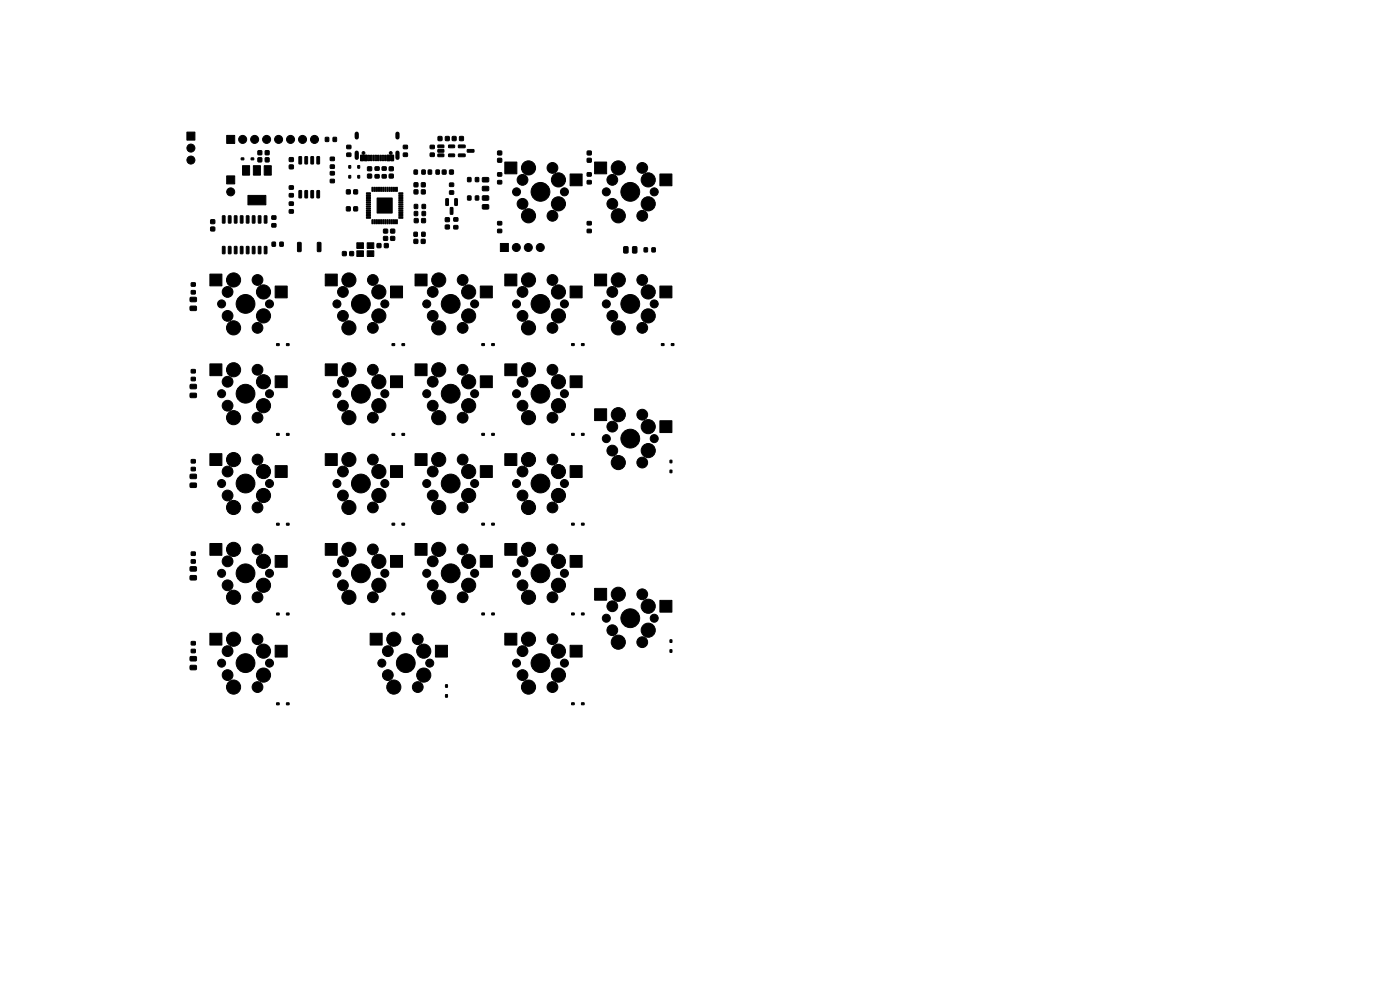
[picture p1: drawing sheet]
<svg xmlns="http://www.w3.org/2000/svg" width="297mm" height="210mm" viewBox="0 0 297 210" stroke-linecap="round" stroke-linejoin="round" font-family="sans-serif">
<g fill="#000" stroke="#000" stroke-width=".21">
<path d="M39.6 28h1.7v1.7h-1.7zM48.1 37.3h1.7v1.7h-1.7zM48.1 28.7h1.7v1.7h-1.7zM51.4 35.2h1.6v2h-1.6zM51.2 33.5h.5v.4h-.5zM53.7 35.2h1.6v2h-1.6zM53.3 33.5h.5v.4h-.5zM54.7 32h.8v.8h-.8zM54.7 33.5h.8v.8h-.8zM56 35.2h1.6v2h-1.6zM56.3 32h.8v.8h-.8zM56.3 33.5h.8v.8h-.8z"/>
<path d="M61.4 33.5h.8v.7h-.8zM61.4 35h.8v.8h-.8zM61.4 39.4h.8v.7h-.8zM63.4 33.2l.6 .1-.1 1.5-.5-.1zM64.7 33.2l.6 .1-.1 1.5-.5-.1zM66 33.2l.5 .1-.1 1.5-.5-.1zM67.2 33.2l.6 .1-.1 1.5-.5-.1zM69 29.2h.7v.8h-.7zM70.1 35h.8v.7h-.8zM70.1 33.4h.8v.6h-.8zM70.1 38.1h.8v.6h-.8zM70.1 36.4h.8v.7h-.8z"/>
<path d="M70.7 29.2h.7v.8h-.7zM73.6 32.5h.8v.7h-.8zM73.6 30.8h.8v.7h-.8zM74 37.2h.4v.6h-.4zM74 35.1h.4v.6h-.4zM75.9 37.2l.4 .1v.5l-.4-.1zM75.9 35.1l.4 .1v.5l-.4-.1zM76.5 32.9h.6v1.2h-.6zM77.3 32.9h.6v1.2h-.6zM78.1 32.9h.3v1.2h-.3zM78 37h.8v.7h-.8zM78 35.4h.8v.8h-.8z"/>
<path d="M78.6 32.9h.3v1.2h-.3zM78.9 39.7l.2 .1-.1 .8h-.1zM79.1 32.9h.3v1.2h-.3zM79.3 39.7l.2 .1-.1 .8h-.1zM79.6 32.9h.3v1.2h-.3zM79.7 39.7l.2 .1-.1 .8h-.1zM80.1 32.9h.3v1.2h-.3zM80.1 39.7l.2 .1v.8h-.2zM79.6 35.4h.8v.7h-.8zM79.6 37.1h.8v.6h-.8zM80.5 39.7l.2 .1v.8h-.2zM80.6 32.9h.3v1.2h-.3z"/>
<path d="M80.9 39.7l.2 .1-.1 .8h-.1zM81.1 32.9h.3v1.2h-.3zM81.3 39.7l.2 .1-.1 .8h-.1zM81.6 32.9h.3v1.2h-.3zM81.7 39.7l.2 .1-.1 .8h-.1zM81.1 35.4h.8v.7h-.8zM81.1 37.1h.8v.6h-.8zM82.1 39.7l.2 .1v.8h-.2zM82.5 39.7l.2 .1v.8h-.2zM82.1 32.9h.6v1.2h-.6zM82.9 39.7l.2 .1v.8h-.2zM82.6 35.4h.8v.8h-.8z"/>
<path d="M82.6 37h.8v.7h-.8zM83.3 39.7l.2 .1-.1 .8h-.1zM82.9 32.9h.6v1.2h-.6zM83.7 39.7l.2 .1-.1 .8h-.1zM84.1 39.7l.2 .1v.8h-.2zM85.6 30.8h.8v.7h-.8zM85.6 32.5h.8v.7h-.8zM87.9 36.1h.6v.8h-.6zM87.9 38.8h.7v.8h-.7zM89.4 38.8h.8v.8h-.8zM89.5 36.1h.7v.8h-.7zM90.9 36.1h.6v.8h-.6z"/>
<path d="M91.3 32.5h.8v.7h-.8zM91.3 30.8h.8v.7h-.8zM92.5 36.1h.7v.8h-.7zM92.9 30.8h1.2l.1 .5h-1.2zM92.9 31.7h1.2l.1 .5-1.2 .1zM92.9 32.7h1.2l.1 .5h-1.2zM93 29h.7v.8h-.7zM94.5 29h.8v.8h-.8zM93.8 36.1h.8v.8h-.8zM95.2 32.7h1.2l.1 .5h-1.3zM95.2 30.8h1.2l.1 .5h-1.3zM96 29h.7v.8h-.7z"/>
<path d="M95.4 38.8h.8v.7h-.8zM95.4 36.1h.8v.8h-.8zM97.3 30.8h1.3l.1 .5h-1.4zM97.3 32.7h1.3l.1 .5h-1.4zM97.5 29h.8v.8h-.8zM99.1 31.7h1.4l.1 .5-1.4 .1zM99.2 37.7h.7v.8h-.7zM100.9 37.7h.6v.8h-.6zM102.4 37.7h1.1l.2 .2v.6l-.2 .1h-1l-.2-.2zM105.6 33.6h.8v.8h-.8zM105.6 32.1h.8v.7h-.8zM105.6 36.7h.8v.6h-.8z"/>
<path d="M105.6 38.3h.8v.7h-.8zM107.1 34.4h2.5v2.5h-2.5zM120.9 36.9h2.6v2.5h-2.6zM124.6 33.6h.8v.8h-.8zM124.6 32.1h.8v.7h-.8zM124.6 36.7h.8v.6h-.8zM124.6 38.3h.8v.7h-.8zM126.1 34.4h2.6v2.5h-2.6zM140 36.9h2.5v2.5h-2.5zM40.6 60h.8v.7h-.8zM44.7 48.2h.8v.8h-.8zM44.7 46.6h.8v.8h-.8z"/>
<path d="M47.2 52.3h.5v1.5h-.5zM47.2 45.8h.5v1.5h-.5zM48.5 52.3h.5l-.1 1.5h-.5zM48.5 45.8h.5l-.1 1.5h-.5zM49.7 52.3h.6l-.1 1.5h-.5zM49.7 45.8h.6l-.1 1.5h-.5zM51 52.3h.6l-.1 1.5h-.5zM51 45.8h.6l-.1 1.5h-.5zM52.3 52.3h.5l-.1 1.5h-.5zM52.3 45.8h.5l-.1 1.5h-.5zM52.6 41.5h3.8v2h-3.8zM53.5 52.3h.6l-.1 1.5h-.5z"/>
<path d="M53.5 45.8h.6l-.1 1.5h-.5zM54.8 52.3h.6l-.1 1.5h-.5zM54.8 45.8h.6l-.1 1.5h-.5zM56.1 52.3h.5v1.5h-.5zM56.1 45.8h.5v1.5h-.5zM57.7 45.8h.8v.7h-.8zM57.7 47.5h.8v.6h-.8zM57.7 51.4h.7v.8h-.7zM59.4 51.4h.7v.8h-.7zM61.4 41.1h.8v.7h-.8zM61.4 42.9h.8v.6h-.8zM61.4 44.5h.8v.7h-.8z"/>
<path d="M63.4 40.4l.6 .1-.1 1.5-.5-.1zM63.2 51.5l.5-.1 .2 .1v1.7l-.1 .2-.7-.1zM64.7 40.4l.6 .1-.1 1.5-.5-.1zM66 40.4l.5 .1-.1 1.5-.5-.1zM67.2 40.4l.6 .1-.1 1.5-.5-.1zM67.4 51.5l.5-.1 .2 .1v1.7l-.1 .2-.7-.1zM72.7 53.4h.7v.8h-.7zM74.2 53.4h.8v.8h-.8zM73.5 40.3h.8v.8h-.8zM73.5 43.9h.8v.8h-.8zM75.7 53.2h1.4v1.2h-1.4zM75.7 51.5h1.4v1.2h-1.4z"/>
<path d="M75.1 40.3h.7v.8h-.7zM75.1 43.9h.7v.8h-.7zM77.7 40.9h.9v.1l-.8 .1zM77.7 41.3h.9v.2h-.8zM77.7 41.7h.9v.2h-.8zM77.7 42.1h.9v.2h-.8zM77.7 42.5h.9v.1l-.8 .1zM77.7 42.9h.9v.1l-.8 .1zM77.7 43.3h.9v.2h-.8zM77.7 43.7h.9v.2h-.8zM77.7 44.1h.9v.2h-.8zM77.7 44.5h.9v.1l-.8 .1z"/>
<path d="M77.7 44.9h.9v.1l-.8 .1zM77.7 45.3h.9v.2h-.8zM77.7 45.7h.9v.2h-.8zM77.7 46.1h.9v.2h-.8zM77.9 53.2h1.4v1.2h-1.4zM77.9 51.5h1.4v1.2h-1.4zM78.9 46.6h.2l-.1 .9-.1-.1zM79.3 46.6h.2l-.1 .9-.1-.1zM79.7 46.6h.2l-.1 .9-.1-.1zM80 42h3.2v3.2h-3.2zM80.1 46.6h.2v.9l-.2-.1zM80.5 46.6h.2v.9l-.2-.1z"/>
<path d="M80 51.7h.8v.8h-.8zM80.9 46.6h.2l-.1 .9-.1-.1zM81.3 46.6h.2l-.1 .9-.1-.1zM81.7 46.6h.2l-.1 .9-.1-.1zM81.4 48.6h.8v.8h-.8zM81.4 50.2h.8v.8h-.8zM82.1 46.6h.2v.9l-.2-.1zM81.6 51.7h.7v.8h-.7zM82.5 46.6h.2v.9l-.2-.1zM82.9 46.6h.2v.9l-.2-.1zM82.9 50.2h.8v.8h-.8zM82.9 48.6h.8v.8h-.8z"/>
<path d="M83.3 46.6h.2l-.1 .9-.1-.1zM83.7 46.6h.2l-.1 .9-.1-.1zM84.1 46.6h.2v.9l-.2-.1zM84.6 46.1h.8l.1 .2h-.8zM84.6 45.7h.8l.1 .2h-.8zM84.6 45.3h.8l.1 .2h-.8zM84.6 44.9h.8l.1 .1-.8 .1zM84.6 44.5h.8l.1 .1-.8 .1zM84.6 44.1h.8l.1 .2h-.8zM84.6 43.7h.8l.1 .2h-.8zM84.6 43.3h.8l.1 .2h-.8zM84.6 42.9h.8l.1 .1-.8 .1z"/>
<path d="M84.6 42.5h.8l.1 .1-.8 .1zM84.6 42.1h.8l.1 .2h-.8zM84.6 41.7h.8l.1 .2h-.8zM84.6 41.3h.8l.1 .2h-.8zM84.6 40.9h.8l.1 .1-.8 .1zM87.8 50.8h.8v.8h-.8zM87.8 49.3h.7v.8h-.7zM87.9 40.3h.7v.8h-.7zM87.9 43.4h.7v.8h-.7zM87.9 46.4h.8v.8h-.8zM87.9 44.9h.7v.8h-.7zM89.4 50.8h.8v.8h-.8z"/>
<path d="M89.4 40.3h.8v.8h-.8zM89.5 46.4h.7v.8h-.7zM89.5 49.3h.7v.8h-.7zM89.6 43.4h.6v.8h-.6zM89.6 44.9h.6v.8h-.6zM94.5 47.8h.8v.7h-.8zM94.5 46.2h.8v.8h-.8zM94.6 42.2h.5v1.4l-.5-.1zM95.5 44l.6 .1-.1 1.4-.5-.1zM95.4 40.5h.8v.7h-.8zM96.5 42.2h.5v1.4l-.5-.1zM96.3 46.2h.8v.7h-.8z"/>
<path d="M96.3 47.9h.8v.6h-.8zM99.2 41.6h.7v.8h-.7zM100.9 41.6h.6v.8h-.6zM102.4 39.6l1.1-.1 .2 .3v.5l-.2 .2h-1l-.2-.3zM102.4 43.5l1.1-.1 .2 .2v.6l-.2 .2-1-.1-.2-.2zM102.4 41.6l1.1-.1 .2 .3v.5l-.2 .2h-1l-.2-.3zM105.6 48.7h.8v.6h-.8zM105.6 47h.8v.7h-.8zM106.1 51.6h1.7v1.7h-1.7zM124.6 48.7h.8v.6h-.8zM124.6 47h.8v.7h-.8zM132.4 52.4l.6-.1 .2 .2 .1 1-.2 .2h-.6l-.2-.2z"/>
<path d="M134.2 52.4l.7-.1 .2 .2v1l-.1 .2h-.6l-.2-.2zM136.7 52.6h.6v.8h-.6zM138.3 52.6h.7v.8h-.7zM40.4 65l1.1-.1 .2 .3v.5l-.2 .2h-1l-.2-.2zM40.4 63.1h1.1l.2 .2v.6l-.2 .1h-1l-.2-.2zM40.6 78.4h.8v.7h-.8zM40.6 61.7h.8v.6h-.8zM44.5 77.2h2.6v2.5h-2.6zM44.5 58.1h2.6v2.5h-2.6zM58.4 60.7h2.5v2.5h-2.5zM58.7 72.9h.5v.4h-.5zM60.8 72.9h.5v.4h-.5z"/>
<path d="M69 77.2h2.5v2.5h-2.5zM69 58.1h2.5v2.5h-2.5zM82.8 60.7h2.6v2.5h-2.6zM83.2 72.9h.5v.4h-.5zM85.3 72.9h.5v.4h-.5zM88 77.2h2.6v2.5h-2.6zM88 58.1h2.6v2.5h-2.6zM101.9 60.7h2.5v2.5h-2.5zM102.2 72.9h.6v.4h-.6zM104.3 72.9h.6v.4h-.6zM107.1 77.2h2.5v2.5h-2.5zM107.1 58.1h2.5v2.5h-2.5z"/>
<path d="M120.9 60.7h2.6v2.5h-2.6zM121.3 72.9h.5v.4h-.5zM123.4 72.9h.5v.4h-.5zM126.1 58.1h2.6v2.5h-2.6zM140 60.7h2.5v2.5h-2.5zM140.3 72.9h.6v.4h-.6zM142.4 72.9h.6v.4h-.6zM40.4 83.5l1.1-.1 .2 .2v.6l-.2 .2-1-.1-.2-.2zM40.4 81.6l1.1-.1 .2 .3v.5l-.2 .2h-1l-.2-.3zM40.6 80.1h.8v.6h-.8zM40.6 97.5h.8v.7h-.8zM40.6 99.2h.8v.6h-.8z"/>
<path d="M44.5 96.2h2.6v2.5h-2.6zM58.4 79.7h2.5v2.5h-2.5zM58.7 92l.5-.1v.4l-.5 .1zM60.8 92l.5-.1v.4l-.5 .1zM69 96.2h2.5v2.5h-2.5zM82.8 79.7h2.6v2.5h-2.6zM83.2 92l.5-.1v.4l-.5 .1zM85.3 92l.5-.1v.4l-.5 .1zM88 96.2h2.6v2.5h-2.6zM101.9 79.7h2.5v2.5h-2.5zM102.2 91.9h.6v.4h-.6zM104.3 91.9h.6v.4h-.6z"/>
<path d="M107.1 96.2h2.5v2.5h-2.5zM120.9 79.7h2.6v2.5h-2.6zM121.3 91.9h.5v.4h-.5zM123.4 91.9h.5v.4h-.5zM126.1 86.7h2.6v2.5h-2.6zM140 89.3h2.5v2.5h-2.5zM142.1 97.6h.4v.6h-.4zM40.4 102.5h1.1l.2 .2v.6l-.2 .1h-1l-.2-.2zM40.4 100.6h1.1l.2 .2v.6l-.2 .1h-1l-.2-.2zM40.6 117.1h.8v.7h-.8zM40.6 118.8h.8v.6h-.8zM44.5 115.3h2.6v2.5h-2.6z"/>
<path d="M58.4 98.8h2.5v2.5h-2.5zM58.7 111h.5v.4h-.5zM60.8 111h.5v.4h-.5zM69 115.3h2.5v2.5h-2.5zM82.8 98.8h2.6v2.5h-2.6zM83.2 111h.5v.4h-.5zM85.3 111h.5v.4h-.5zM88 115.3h2.6v2.5h-2.6zM101.9 98.8h2.5v2.5h-2.5zM102.2 111h.6v.4h-.6zM104.3 111h.6v.4h-.6zM107.1 115.3h2.5v2.5h-2.5z"/>
<path d="M120.9 98.8h2.6v2.5h-2.6zM121.3 111h.5v.4h-.5zM123.4 111h.5v.4h-.5zM142.1 99.7h.4v.6h-.4zM40.4 122.1h1.1l.2 .2v.6l-.2 .1h-1l-.2-.2zM40.4 120.3l1.1-.1 .2 .2v.6l-.2 .2h-1l-.2-.3zM40.6 136.1h.8v.7h-.8zM40.6 137.8h.8v.6h-.8zM44.5 134.3h2.6v2.5h-2.6zM58.4 136.9h2.5v2.5h-2.5zM58.4 117.8h2.5v2.5h-2.5zM58.7 130.1l.5-.1v.4l-.5 .1z"/>
<path d="M60.8 130.1l.5-.1v.4l-.5 .1zM78.5 134.3h2.6v2.5h-2.6zM82.8 117.8h2.6v2.5h-2.6zM83.2 130h.5v.4h-.5zM85.3 130h.5v.4h-.5zM92.4 136.9h2.5v2.5h-2.5zM101.9 117.8h2.5v2.5h-2.5zM102.2 130h.6v.4h-.6zM104.3 130h.6v.4h-.6zM107.1 134.3h2.5v2.5h-2.5zM120.9 117.8h2.6v2.5h-2.6zM120.9 136.9h2.6v2.5h-2.6z"/>
<path d="M121.3 130h.5v.4h-.5zM123.4 130h.5v.4h-.5zM126.1 124.8h2.6v2.5h-2.6zM140 127.4h2.5v2.5h-2.5zM142.1 137.8h.4v.6h-.4zM142.1 135.7h.4v.6h-.4zM40.4 141.2l1.1-.1 .2 .3v.5l-.2 .2h-1l-.2-.2zM40.4 139.3h1.1l.2 .2v.6l-.2 .1h-1l-.2-.2zM58.7 149.1h.5v.4h-.5zM60.8 149.1h.5v.4h-.5zM94.5 147.4h.4v.5h-.4zM94.5 145.3h.4v.5h-.4z"/>
<path d="M121.3 149.1h.5v.4h-.5zM123.4 149.1h.5v.4h-.5z"/>
<circle cx="40.5" cy="34" r=".85"/>
<circle cx="40.5" cy="31.4" r=".85"/>
<circle cx="51.5" cy="29.6" r=".85"/>
<circle cx="54" cy="29.6" r=".85"/>
<circle cx="56.6" cy="29.6" r=".85"/>
<circle cx="59.1" cy="29.6" r=".85"/>
<circle cx="61.6" cy="29.6" r=".85"/>
<circle cx="64.2" cy="29.6" r=".85"/>
<circle cx="66.7" cy="29.6" r=".85"/>
<circle cx="77.1" cy="32.5" r=".3"/>
<circle cx="82.9" cy="32.5" r=".3"/>
<circle cx="110.8" cy="38.2" r="1.14"/>
<circle cx="112.1" cy="35.6" r="1.5"/>
<circle cx="117.2" cy="35.6" r="1.14"/>
<circle cx="118.5" cy="38.2" r="1.5"/>
<circle cx="129.9" cy="38.2" r="1.14"/>
<circle cx="131.2" cy="35.6" r="1.5"/>
<circle cx="136.2" cy="35.6" r="1.14"/>
<circle cx="137.5" cy="38.2" r="1.5"/>
<circle cx="48.9" cy="40.7" r=".85"/>
<circle cx="49.5" cy="59.4" r="1.5"/>
<circle cx="54.6" cy="59.4" r="1.14"/>
<circle cx="74" cy="59.4" r="1.5"/>
<circle cx="79.1" cy="59.4" r="1.14"/>
<circle cx="93.1" cy="59.4" r="1.5"/>
<circle cx="98.1" cy="59.4" r="1.14"/>
<circle cx="109.5" cy="52.5" r=".85"/>
<circle cx="109.6" cy="40.7" r=".85"/>
<circle cx="110.8" cy="43.2" r="1.14"/>
<circle cx="112.1" cy="52.5" r=".85"/>
<circle cx="112.1" cy="45.8" r="1.5"/>
<circle cx="112.1" cy="59.4" r="1.5"/>
<circle cx="114.6" cy="52.5" r=".85"/>
<circle cx="114.7" cy="40.7" r="1.99"/>
<circle cx="117.2" cy="45.8" r="1.14"/>
<circle cx="117.2" cy="59.4" r="1.14"/>
<circle cx="118.5" cy="43.2" r="1.5"/>
<circle cx="119.7" cy="40.7" r=".85"/>
<circle cx="128.6" cy="40.7" r=".85"/>
<circle cx="129.9" cy="43.2" r="1.14"/>
<circle cx="131.2" cy="45.8" r="1.5"/>
<circle cx="131.2" cy="59.4" r="1.5"/>
<circle cx="133.7" cy="40.7" r="1.99"/>
<circle cx="136.2" cy="45.8" r="1.14"/>
<circle cx="136.2" cy="59.4" r="1.14"/>
<circle cx="137.5" cy="43.2" r="1.5"/>
<circle cx="138.8" cy="40.7" r=".85"/>
<circle cx="47" cy="64.5" r=".85"/>
<circle cx="48.3" cy="61.9" r="1.14"/>
<circle cx="48.3" cy="67" r="1.14"/>
<circle cx="49.5" cy="78.4" r="1.5"/>
<circle cx="49.5" cy="69.5" r="1.5"/>
<circle cx="52.1" cy="64.5" r="1.99"/>
<circle cx="54.6" cy="78.4" r="1.14"/>
<circle cx="54.6" cy="69.5" r="1.14"/>
<circle cx="55.9" cy="67" r="1.5"/>
<circle cx="55.9" cy="61.9" r="1.5"/>
<circle cx="57.2" cy="64.5" r=".85"/>
<circle cx="71.5" cy="64.5" r=".85"/>
<circle cx="72.7" cy="61.9" r="1.14"/>
<circle cx="72.7" cy="67" r="1.14"/>
<circle cx="74" cy="69.5" r="1.5"/>
<circle cx="74" cy="78.4" r="1.5"/>
<circle cx="76.6" cy="64.5" r="1.99"/>
<circle cx="79.1" cy="69.5" r="1.14"/>
<circle cx="79.1" cy="78.4" r="1.14"/>
<circle cx="80.4" cy="67" r="1.5"/>
<circle cx="80.4" cy="61.9" r="1.5"/>
<circle cx="81.6" cy="64.5" r=".85"/>
<circle cx="90.5" cy="64.5" r=".85"/>
<circle cx="91.8" cy="67" r="1.14"/>
<circle cx="91.8" cy="61.9" r="1.14"/>
<circle cx="93.1" cy="78.4" r="1.5"/>
<circle cx="93.1" cy="69.5" r="1.5"/>
<circle cx="95.6" cy="64.5" r="1.99"/>
<circle cx="98.1" cy="78.4" r="1.14"/>
<circle cx="98.1" cy="69.5" r="1.14"/>
<circle cx="99.4" cy="61.9" r="1.5"/>
<circle cx="99.4" cy="67" r="1.5"/>
<circle cx="100.7" cy="64.5" r=".85"/>
<circle cx="109.6" cy="64.5" r=".85"/>
<circle cx="110.8" cy="61.9" r="1.14"/>
<circle cx="110.8" cy="67" r="1.14"/>
<circle cx="112.1" cy="69.5" r="1.5"/>
<circle cx="112.1" cy="78.4" r="1.5"/>
<circle cx="114.7" cy="64.5" r="1.99"/>
<circle cx="117.2" cy="69.5" r="1.14"/>
<circle cx="117.2" cy="78.4" r="1.14"/>
<circle cx="118.5" cy="61.9" r="1.5"/>
<circle cx="118.5" cy="67" r="1.5"/>
<circle cx="119.7" cy="64.5" r=".85"/>
<circle cx="128.6" cy="64.5" r=".85"/>
<circle cx="129.9" cy="61.9" r="1.14"/>
<circle cx="129.9" cy="67" r="1.14"/>
<circle cx="131.2" cy="69.5" r="1.5"/>
<circle cx="133.7" cy="64.5" r="1.99"/>
<circle cx="136.2" cy="69.5" r="1.14"/>
<circle cx="137.5" cy="67" r="1.5"/>
<circle cx="137.5" cy="61.9" r="1.5"/>
<circle cx="138.8" cy="64.5" r=".85"/>
<circle cx="47" cy="83.5" r=".85"/>
<circle cx="48.3" cy="86.1" r="1.14"/>
<circle cx="48.3" cy="81" r="1.14"/>
<circle cx="49.5" cy="88.6" r="1.5"/>
<circle cx="49.5" cy="97.5" r="1.5"/>
<circle cx="52.1" cy="83.5" r="1.99"/>
<circle cx="54.6" cy="97.5" r="1.14"/>
<circle cx="54.6" cy="88.6" r="1.14"/>
<circle cx="55.9" cy="81" r="1.5"/>
<circle cx="55.9" cy="86.1" r="1.5"/>
<circle cx="57.2" cy="83.5" r=".85"/>
<circle cx="71.5" cy="83.5" r=".85"/>
<circle cx="72.7" cy="86.1" r="1.14"/>
<circle cx="72.7" cy="81" r="1.14"/>
<circle cx="74" cy="97.5" r="1.5"/>
<circle cx="74" cy="88.6" r="1.5"/>
<circle cx="76.6" cy="83.5" r="1.99"/>
<circle cx="79.1" cy="97.5" r="1.14"/>
<circle cx="79.1" cy="88.6" r="1.14"/>
<circle cx="80.4" cy="86.1" r="1.5"/>
<circle cx="80.4" cy="81" r="1.5"/>
<circle cx="81.6" cy="83.5" r=".85"/>
<circle cx="90.5" cy="83.5" r=".85"/>
<circle cx="91.8" cy="81" r="1.14"/>
<circle cx="91.8" cy="86.1" r="1.14"/>
<circle cx="93.1" cy="97.5" r="1.5"/>
<circle cx="93.1" cy="88.6" r="1.5"/>
<circle cx="95.6" cy="83.5" r="1.99"/>
<circle cx="98.1" cy="97.5" r="1.14"/>
<circle cx="98.1" cy="88.6" r="1.14"/>
<circle cx="99.4" cy="81" r="1.5"/>
<circle cx="99.4" cy="86.1" r="1.5"/>
<circle cx="100.7" cy="83.5" r=".85"/>
<circle cx="109.6" cy="83.5" r=".85"/>
<circle cx="110.8" cy="86.1" r="1.14"/>
<circle cx="110.8" cy="81" r="1.14"/>
<circle cx="112.1" cy="97.5" r="1.5"/>
<circle cx="112.1" cy="88.6" r="1.5"/>
<circle cx="114.7" cy="83.5" r="1.99"/>
<circle cx="117.2" cy="88.6" r="1.14"/>
<circle cx="117.2" cy="97.5" r="1.14"/>
<circle cx="118.5" cy="81" r="1.5"/>
<circle cx="118.5" cy="86.1" r="1.5"/>
<circle cx="119.7" cy="83.5" r=".85"/>
<circle cx="128.6" cy="93" r=".85"/>
<circle cx="129.9" cy="90.5" r="1.14"/>
<circle cx="129.9" cy="95.6" r="1.14"/>
<circle cx="131.2" cy="98.1" r="1.5"/>
<circle cx="131.2" cy="88" r="1.5"/>
<circle cx="133.7" cy="93" r="1.99"/>
<circle cx="136.2" cy="88" r="1.14"/>
<circle cx="136.2" cy="98.1" r="1.14"/>
<circle cx="137.5" cy="90.5" r="1.5"/>
<circle cx="137.5" cy="95.6" r="1.5"/>
<circle cx="138.8" cy="93" r=".85"/>
<circle cx="47" cy="102.6" r=".85"/>
<circle cx="48.3" cy="119.1" r="1.14"/>
<circle cx="48.3" cy="105.1" r="1.14"/>
<circle cx="48.3" cy="100" r="1.14"/>
<circle cx="49.5" cy="116.5" r="1.5"/>
<circle cx="49.5" cy="107.6" r="1.5"/>
<circle cx="52.1" cy="102.6" r="1.99"/>
<circle cx="54.6" cy="107.6" r="1.14"/>
<circle cx="54.6" cy="116.5" r="1.14"/>
<circle cx="55.9" cy="105.1" r="1.5"/>
<circle cx="55.9" cy="100" r="1.5"/>
<circle cx="55.9" cy="119.1" r="1.5"/>
<circle cx="57.2" cy="102.6" r=".85"/>
<circle cx="71.5" cy="102.6" r=".85"/>
<circle cx="72.7" cy="119.1" r="1.14"/>
<circle cx="72.7" cy="105.1" r="1.14"/>
<circle cx="72.7" cy="100" r="1.14"/>
<circle cx="74" cy="107.6" r="1.5"/>
<circle cx="74" cy="116.5" r="1.5"/>
<circle cx="76.6" cy="102.6" r="1.99"/>
<circle cx="79.1" cy="107.6" r="1.14"/>
<circle cx="79.1" cy="116.5" r="1.14"/>
<circle cx="80.4" cy="105.1" r="1.5"/>
<circle cx="80.4" cy="119.1" r="1.5"/>
<circle cx="80.4" cy="100" r="1.5"/>
<circle cx="81.6" cy="102.6" r=".85"/>
<circle cx="90.5" cy="102.6" r=".85"/>
<circle cx="91.8" cy="119.1" r="1.14"/>
<circle cx="91.8" cy="100" r="1.14"/>
<circle cx="91.8" cy="105.1" r="1.14"/>
<circle cx="93.1" cy="116.5" r="1.5"/>
<circle cx="93.1" cy="107.6" r="1.5"/>
<circle cx="95.6" cy="102.6" r="1.99"/>
<circle cx="98.1" cy="107.6" r="1.14"/>
<circle cx="98.1" cy="116.5" r="1.14"/>
<circle cx="99.4" cy="105.1" r="1.5"/>
<circle cx="99.4" cy="100" r="1.5"/>
<circle cx="99.4" cy="119.1" r="1.5"/>
<circle cx="100.7" cy="102.6" r=".85"/>
<circle cx="109.6" cy="102.6" r=".85"/>
<circle cx="110.8" cy="119.1" r="1.14"/>
<circle cx="110.8" cy="105.1" r="1.14"/>
<circle cx="110.8" cy="100" r="1.14"/>
<circle cx="112.1" cy="116.5" r="1.5"/>
<circle cx="112.1" cy="107.6" r="1.5"/>
<circle cx="114.7" cy="102.6" r="1.99"/>
<circle cx="117.2" cy="107.6" r="1.14"/>
<circle cx="117.2" cy="116.5" r="1.14"/>
<circle cx="118.5" cy="119.1" r="1.5"/>
<circle cx="118.5" cy="100" r="1.5"/>
<circle cx="118.5" cy="105.1" r="1.5"/>
<circle cx="119.7" cy="102.6" r=".85"/>
<circle cx="47" cy="121.6" r=".85"/>
<circle cx="48.3" cy="138.1" r="1.14"/>
<circle cx="48.3" cy="124.2" r="1.14"/>
<circle cx="49.5" cy="126.7" r="1.5"/>
<circle cx="49.5" cy="135.6" r="1.5"/>
<circle cx="52.1" cy="121.6" r="1.99"/>
<circle cx="54.6" cy="135.6" r="1.14"/>
<circle cx="54.6" cy="126.7" r="1.14"/>
<circle cx="55.9" cy="124.2" r="1.5"/>
<circle cx="55.9" cy="138.1" r="1.5"/>
<circle cx="57.2" cy="121.6" r=".85"/>
<circle cx="71.5" cy="121.6" r=".85"/>
<circle cx="72.7" cy="124.2" r="1.14"/>
<circle cx="74" cy="126.7" r="1.5"/>
<circle cx="76.6" cy="121.6" r="1.99"/>
<circle cx="79.1" cy="126.7" r="1.14"/>
<circle cx="80.4" cy="124.2" r="1.5"/>
<circle cx="81.6" cy="121.6" r=".85"/>
<circle cx="82.3" cy="138.1" r="1.14"/>
<circle cx="83.5" cy="135.6" r="1.5"/>
<circle cx="88.6" cy="135.6" r="1.14"/>
<circle cx="89.9" cy="138.1" r="1.5"/>
<circle cx="90.5" cy="121.6" r=".85"/>
<circle cx="91.8" cy="124.2" r="1.14"/>
<circle cx="93.1" cy="126.7" r="1.5"/>
<circle cx="95.6" cy="121.6" r="1.99"/>
<circle cx="98.1" cy="126.7" r="1.14"/>
<circle cx="99.4" cy="124.2" r="1.5"/>
<circle cx="100.7" cy="121.6" r=".85"/>
<circle cx="109.6" cy="121.6" r=".85"/>
<circle cx="110.8" cy="138.1" r="1.14"/>
<circle cx="110.8" cy="124.2" r="1.14"/>
<circle cx="112.1" cy="126.7" r="1.5"/>
<circle cx="112.1" cy="135.6" r="1.5"/>
<circle cx="114.7" cy="121.6" r="1.99"/>
<circle cx="117.2" cy="135.6" r="1.14"/>
<circle cx="117.2" cy="126.7" r="1.14"/>
<circle cx="118.5" cy="124.2" r="1.5"/>
<circle cx="118.5" cy="138.1" r="1.5"/>
<circle cx="119.7" cy="121.6" r=".85"/>
<circle cx="128.6" cy="131.1" r=".85"/>
<circle cx="129.9" cy="133.7" r="1.14"/>
<circle cx="129.9" cy="128.6" r="1.14"/>
<circle cx="131.2" cy="126.1" r="1.5"/>
<circle cx="131.2" cy="136.2" r="1.5"/>
<circle cx="133.7" cy="131.1" r="1.99"/>
<circle cx="136.2" cy="136.2" r="1.14"/>
<circle cx="136.2" cy="126.1" r="1.14"/>
<circle cx="137.5" cy="133.7" r="1.5"/>
<circle cx="137.5" cy="128.6" r="1.5"/>
<circle cx="138.8" cy="131.1" r=".85"/>
<circle cx="47" cy="140.7" r=".85"/>
<circle cx="48.3" cy="143.2" r="1.14"/>
<circle cx="49.5" cy="145.7" r="1.5"/>
<circle cx="52.1" cy="140.7" r="1.99"/>
<circle cx="54.6" cy="145.7" r="1.14"/>
<circle cx="55.9" cy="143.2" r="1.5"/>
<circle cx="57.2" cy="140.7" r=".85"/>
<circle cx="81" cy="140.7" r=".85"/>
<circle cx="82.3" cy="143.2" r="1.14"/>
<circle cx="83.5" cy="145.7" r="1.5"/>
<circle cx="86.1" cy="140.7" r="1.99"/>
<circle cx="88.6" cy="145.7" r="1.14"/>
<circle cx="89.9" cy="143.2" r="1.5"/>
<circle cx="91.2" cy="140.7" r=".85"/>
<circle cx="109.6" cy="140.7" r=".85"/>
<circle cx="110.8" cy="143.2" r="1.14"/>
<circle cx="112.1" cy="145.7" r="1.5"/>
<circle cx="114.7" cy="140.7" r="1.99"/>
<circle cx="117.2" cy="145.7" r="1.14"/>
<circle cx="118.5" cy="143.2" r="1.5"/>
<circle cx="119.7" cy="140.7" r=".85"/>
</g>
<path d="M75.7 28.4v.8M75.7 32.4v1.1M84.3 28.4v.8M84.3 32.4v1.1" fill="none" stroke="#000" stroke-width=".9"/>
</svg>
